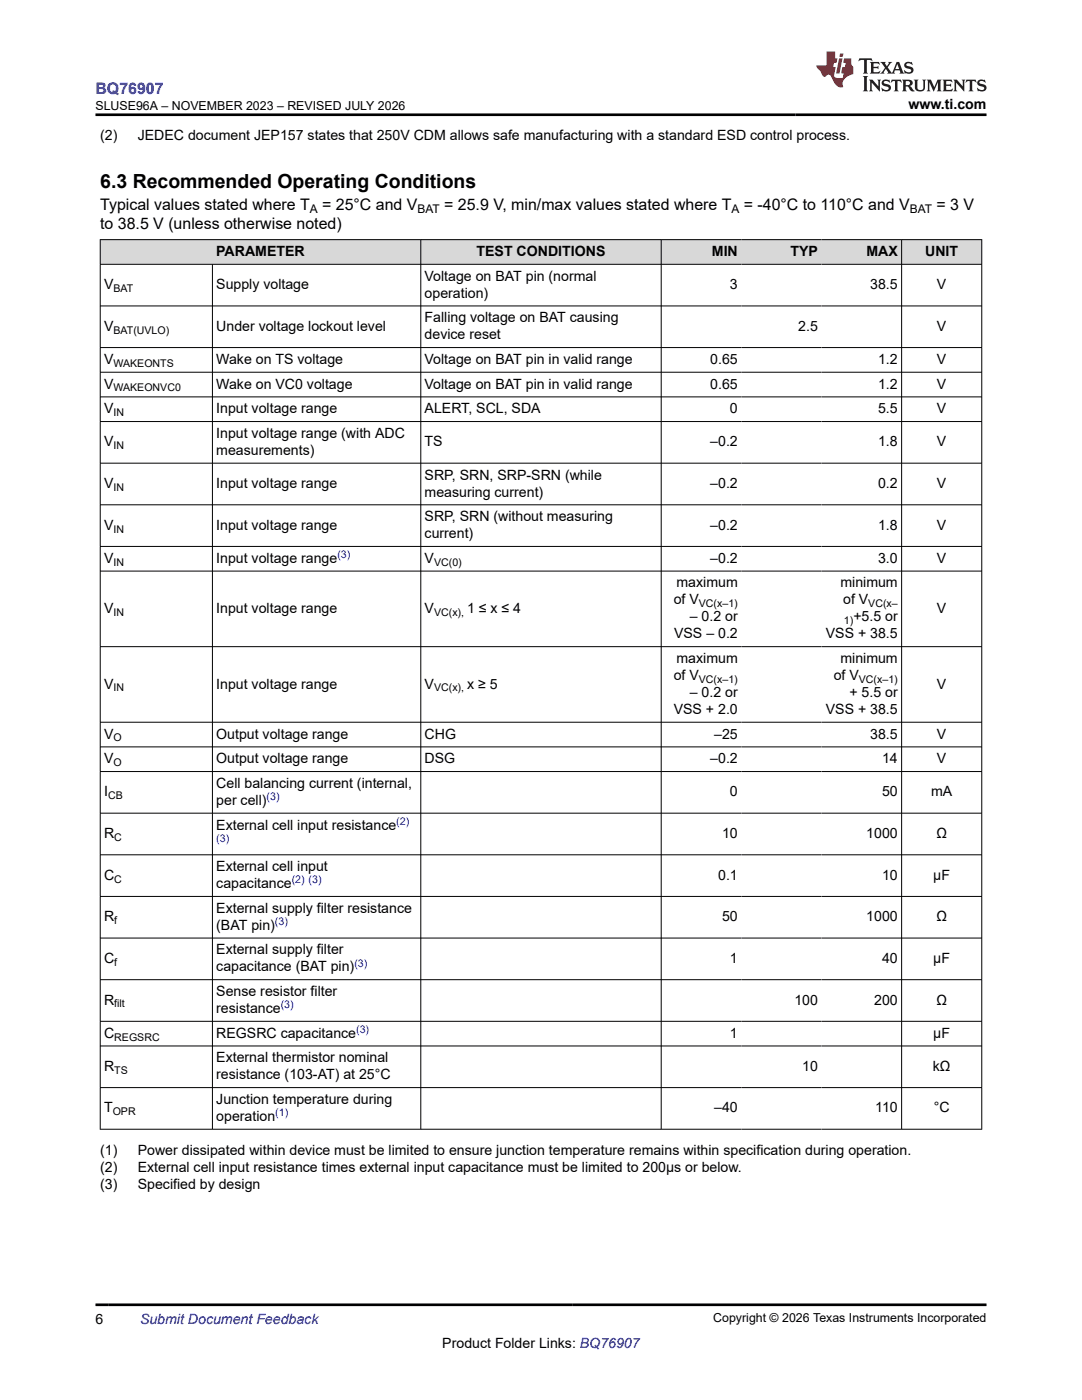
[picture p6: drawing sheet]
<svg xmlns="http://www.w3.org/2000/svg" width="216mm" height="279mm" viewBox="0 0 216 279" stroke-linecap="round" stroke-linejoin="round" font-family="sans-serif">
<defs><g id="words">
<text font-size="3.9" x="20" y="37.5">6.3 Recommended Operating Conditions</text>
<text font-size="3.2" fill="#00f" x="19.1" y="18.7">BQ76907</text>
<g font-size="3.2">
<text x="20" y="41.9">Typical values stated where T</text>
<text x="64.3" y="41.9">= 25°C and V</text>
<text x="88.6" y="41.9">= 25.9 V, min/max values stated where T</text>
<text x="148.4" y="41.9">= -40°C to 110°C and V</text>
<text x="186.9" y="41.9">= 3 V</text>
<text x="20" y="45.7">to 38.5 V (unless otherwise noted)</text>
</g>
<g font-size="2.8">
<text x="181.3" y="21.8">www.ti.com</text>
<text x="20" y="27.9">(2)</text>
<text x="27.5" y="27.9">JEDEC document JEP157 states that 250V CDM allows safe manufacturing with a standard ESD control process.</text>
<text x="43.2" y="51.1">PARAMETER</text>
<text x="95.1" y="51.1">TEST CONDITIONS</text>
<text x="142" y="51.1">MIN</text>
<text x="157.7" y="51.1">TYP</text>
<text x="172.9" y="51.1">MAX</text>
<text x="184.6" y="51.1">UNIT</text>
<text x="20.8" y="57.7">V</text>
<text x="43.2" y="57.7">Supply voltage</text>
<text x="84.7" y="56">Voltage on BAT pin (normal</text>
<text x="84.7" y="59.4">operation)</text>
<text x="145.7" y="57.7">3</text>
<text x="173.6" y="57.7">38.5</text>
<text x="187" y="57.7">V</text>
<text x="84.7" y="64.3">Falling voltage on BAT causing</text>
<text x="20.8" y="66">V</text>
<text x="43.2" y="66">Under voltage lockout level</text>
<text x="84.7" y="67.7">device reset</text>
<text x="159.3" y="66">2.5</text>
<text x="187" y="66">V</text>
<text x="20.8" y="72.6">V</text>
<text x="20.8" y="77.6">V</text>
<text x="43.2" y="72.6">Wake on TS voltage</text>
<text x="43.2" y="77.6">Wake on VC0 voltage</text>
<text x="84.7" y="72.6">Voltage on BAT pin in valid range</text>
<text x="84.7" y="77.6">Voltage on BAT pin in valid range</text>
<text x="141.7" y="72.6">0.65</text>
<text x="141.7" y="77.6">0.65</text>
<text x="175.2" y="72.6">1.2</text>
<text x="175.2" y="77.6">1.2</text>
<text x="187" y="72.6">V</text>
<text x="187" y="77.6">V</text>
<text x="20.8" y="82.5">V</text>
<text x="43.2" y="82.5">Input voltage range</text>
<text x="84.7" y="82.5">ALERT, SCL, SDA</text>
<text x="145.7" y="82.5">0</text>
<text x="175.2" y="82.5">5.5</text>
<text x="187" y="82.5">V</text>
<text x="20.8" y="89.1">V</text>
<text x="43.2" y="87.4">Input voltage range (with ADC</text>
<text x="84.7" y="89.1">TS</text>
<text x="141.7" y="89.1">–0.2</text>
<text x="175.2" y="89.1">1.8</text>
<text x="187" y="89.1">V</text>
<text x="43.2" y="90.8">measurements)</text>
<text x="84.7" y="95.7">SRP, SRN, SRP-SRN (while</text>
<text x="20.8" y="97.4">V</text>
<text x="43.2" y="97.4">Input voltage range</text>
<text x="84.7" y="99.1">measuring current)</text>
<text x="141.7" y="97.4">–0.2</text>
<text x="175.2" y="97.4">0.2</text>
<text x="187" y="97.4">V</text>
<text x="20.8" y="105.7">V</text>
<text x="43.2" y="105.7">Input voltage range</text>
<text x="84.7" y="104">SRP, SRN (without measuring</text>
<text x="84.7" y="107.4">current)</text>
<text x="141.7" y="105.7">–0.2</text>
<text x="175.2" y="105.7">1.8</text>
<text x="187" y="105.7">V</text>
<text x="20.8" y="112.3">V</text>
<text x="43.2" y="112.3">Input voltage range</text>
<text x="84.7" y="112.3">V</text>
<text x="141.7" y="112.3">–0.2</text>
<text x="175.2" y="112.3">3.0</text>
<text x="187" y="112.3">V</text>
<text x="135" y="117.2">maximum</text>
<text x="167.7" y="117.2">minimum</text>
<text x="20.8" y="122.3">V</text>
<text x="43.2" y="122.3">Input voltage range</text>
<text x="84.7" y="122.3">V</text>
<text x="93.2" y="122.3">1 ≤ x ≤ 4</text>
<text x="134.4" y="120.6">of V</text>
<text x="137.7" y="124">– 0.2 or</text>
<text x="168.2" y="120.6">of V</text>
<text x="170.3" y="124">+5.5 or</text>
<text x="187" y="122.3">V</text>
<text x="134.5" y="127.4">VSS – 0.2</text>
<text x="164.8" y="127.4">VSS + 38.5</text>
<text x="20.8" y="137.4">V</text>
<text x="43.2" y="137.4">Input voltage range</text>
<text x="84.7" y="137.4">V</text>
<text x="93.2" y="137.4">x ≥ 5</text>
<text x="134.4" y="135.7">of V</text>
<text x="135" y="132.3">maximum</text>
<text x="166.4" y="135.7">of V</text>
<text x="167.7" y="132.3">minimum</text>
<text x="187" y="137.4">V</text>
<text x="134.4" y="142.5">VSS + 2.0</text>
<text x="137.7" y="139.1">– 0.2 or</text>
<text x="164.8" y="142.5">VSS + 38.5</text>
<text x="169.5" y="139.1">+ 5.5 or</text>
<text x="20.8" y="147.4">V</text>
<text x="43.2" y="147.4">Output voltage range</text>
<text x="84.7" y="147.4">CHG</text>
<text x="142.5" y="147.4">–25</text>
<text x="173.6" y="147.4">38.5</text>
<text x="187" y="147.4">V</text>
<text x="20.8" y="152.3">V</text>
<text x="43.2" y="152.3">Output voltage range</text>
<text x="84.7" y="152.3">DSG</text>
<text x="141.7" y="152.3">–0.2</text>
<text x="176" y="152.3">14</text>
<text x="187" y="152.3">V</text>
<text x="20.8" y="158.9">I</text>
<text x="43.2" y="157.3">Cell balancing current (internal,</text>
<text x="43.2" y="160.6">per cell)</text>
<text x="145.7" y="158.9">0</text>
<text x="176" y="158.9">50</text>
<text x="185.8" y="158.9">mA</text>
<text x="20.8" y="167.3">R</text>
<text x="43.2" y="165.6">External cell input resistance</text>
<text x="144.1" y="167.3">10</text>
<text x="172.9" y="167.3">1000</text>
<text x="186.8" y="167.3">Ω</text>
<text x="43.2" y="173.9">External cell input</text>
<text x="20.8" y="175.6">C</text>
<text x="43.2" y="177.3">capacitance</text>
<text x="143.3" y="175.6">0.1</text>
<text x="176" y="175.6">10</text>
<text x="186.2" y="175.6">µF</text>
<text x="20.8" y="183.9">R</text>
<text x="43.2" y="182.2">External supply filter resistance</text>
<text x="43.2" y="185.6">(BAT pin)</text>
<text x="144.1" y="183.9">50</text>
<text x="172.9" y="183.9">1000</text>
<text x="186.8" y="183.9">Ω</text>
<text x="43.2" y="190.5">External supply filter</text>
<text x="20.8" y="192.2">C</text>
<text x="43.2" y="193.9">capacitance (BAT pin)</text>
<text x="145.7" y="192.2">1</text>
<text x="176" y="192.2">40</text>
<text x="186.2" y="192.2">µF</text>
<text x="20.8" y="200.5">R</text>
<text x="43.2" y="198.8">Sense resistor filter</text>
<text x="43.2" y="202.2">resistance</text>
<text x="158.5" y="200.5">100</text>
<text x="174.4" y="200.5">200</text>
<text x="186.8" y="200.5">Ω</text>
<text x="20.8" y="207.1">C</text>
<text x="43.2" y="207.1">REGSRC capacitance</text>
<text x="145.7" y="207.1">1</text>
<text x="186.2" y="207.1">µF</text>
<text x="20.8" y="213.7">R</text>
<text x="43.2" y="212">External thermistor nominal</text>
<text x="43.2" y="215.4">resistance (103-AT) at 25°C</text>
<text x="160.1" y="213.7">10</text>
<text x="186.1" y="213.7">kΩ</text>
<text x="43.2" y="220.3">Junction temperature during</text>
<text x="20.8" y="222">T</text>
<text x="43.2" y="223.7">operation</text>
<text x="142.5" y="222">–40</text>
<text x="174.6" y="222">110</text>
<text x="186.3" y="222">°C</text>
<text x="20" y="230.5">(1)</text>
<text x="20" y="233.9">(2)</text>
<text x="27.5" y="230.5">Power dissipated within device must be limited to ensure junction temperature remains within specification during operation.</text>
<text x="27.5" y="233.9">External cell input resistance times external input capacitance must be limited to 200µs or below.</text>
<text x="20" y="237.3">(3)</text>
<text x="27.5" y="237.3">Specified by design</text>
<text x="19.1" y="264.2">6</text>
<text x="88.3" y="269">Product Folder Links: BQ76907</text>
</g>
<text font-size="2.8" fill="#00f" x="27.9" y="264.2">Submit Document Feedback</text>
<g font-size="2.5">
<text x="19.1" y="21.9">SLUSE96A – NOVEMBER 2023 – REVISED JULY 2026</text>
<text x="142.3" y="263.9">Copyright © 2026 Texas Instruments Incorporated</text>
</g>
<g font-size="2.4">
<text x="61.8" y="42.5">A</text>
<text x="83.3" y="42.5">BAT</text>
<text x="146" y="42.5">A</text>
<text x="181.5" y="42.5">BAT</text>
</g>
<g font-size="2.1">
<text x="22.6" y="58.3">BAT</text>
<text x="22.6" y="66.6">BAT(UVLO)</text>
<text x="22.6" y="73.2">WAKEONTS</text>
<text x="22.6" y="78.1">WAKEONVC0</text>
<text x="22.6" y="83">IN</text>
<text x="22.6" y="89.7">IN</text>
<text x="22.6" y="98">IN</text>
<text x="22.6" y="106.3">IN</text>
<text x="22.6" y="112.9">IN</text>
<text x="86.6" y="112.9">VC(0)</text>
<text x="22.6" y="122.9">IN</text>
<text x="86.6" y="122.9">VC(x),</text>
<text x="139.5" y="121.2">VC(x–1)</text>
<text x="168.4" y="124.6">1)</text>
<text x="173.3" y="121.2">VC(x–</text>
<text x="22.6" y="138">IN</text>
<text x="86.6" y="138">VC(x),</text>
<text x="139.5" y="136.3">VC(x–1)</text>
<text x="171.4" y="136.3">VC(x–1)</text>
<text x="22.6" y="148">O</text>
<text x="22.6" y="152.9">O</text>
<text x="21.6" y="159.5">CB</text>
<text x="22.8" y="167.8">C</text>
<text x="22.8" y="176.1">C</text>
<text x="22.8" y="184.4">f</text>
<text x="22.8" y="192.7">f</text>
<text x="22.8" y="201">filt</text>
<text x="22.8" y="207.7">REGSRC</text>
<text x="22.8" y="214.3">TS</text>
<text x="22.5" y="222.6">OPR</text>
</g>
<g font-size="2.1" fill="#00f">
<text x="67.3" y="111.4">(3)</text>
<text x="53.2" y="159.7">(3)</text>
<text x="79.1" y="164.6">(2)</text>
<text x="43.2" y="168">(3)</text>
<text x="58.2" y="176.3">(2) (3)</text>
<text x="54.9" y="184.6">(3)</text>
<text x="70.7" y="192.9">(3)</text>
<text x="56" y="201.2">(3)</text>
<text x="71.1" y="206.2">(3)</text>
<text x="54.9" y="222.8">(1)</text>
</g>
</g></defs>
<g fill="#d8d8d8">
<path d="M20 47.8h175.9v4.9h-175.9z" fill-rule="evenodd"/>
<path d="M20.1 47.9h63.8v4.8h-63.8z" fill-rule="evenodd"/>
<path d="M84 47.9h47.9v4.8h-47.9z" fill-rule="evenodd"/>
<path d="M132 47.9h15.9v4.8h-15.9z" fill-rule="evenodd"/>
<path d="M147.9 47.9h16v4.8h-16z" fill-rule="evenodd"/>
<path d="M163.9 47.9h15.9v4.8h-15.9z" fill-rule="evenodd"/>
<path d="M180 47.9h15.8v4.8h-15.8z" fill-rule="evenodd"/>
</g>
<g fill="none" stroke="#000" stroke-width=".2">
<path d="M19.9 47.8h176.1M19.9 52.7h176.1M20 47.8v177.6M42.4 52.7v172.7M84 47.8v177.6M131.9 47.8v177.6M179.9 47.8v177.6M195.9 47.8v177.6M19.9 61.1h176.1M19.9 69.4h176.1M19.9 74.3h176.1M19.9 79.2h176.1"/>
<path d="M19.9 84.1h176.1M19.9 92.4h176.1M19.9 100.7h176.1M19.9 109.1h176.1M19.9 114h176.1M19.9 129.1h176.1M19.9 144.1h176.1M19.9 149.1h176.1M19.9 154h176.1M19.9 162.3h176.1M19.9 170.6h176.1M19.9 178.9h176.1"/>
<path d="M19.9 187.2h176.1M19.9 195.5h176.1M19.9 203.8h176.1M19.9 208.7h176.1M19.9 217.1h176.1M19.9 225.4h176.1"/>
</g>
<path d="M171.5 11.6l-.2 .6 .5-.2h.6v.1v2.2l-.2 .4h1l-.2-.4v-2.2v-.1h.5l.6 .2-.2-.6zM173.6 12.4l.2 .3v1.6l-.2 .4h1.9l.1-.6a1.08 1.08 0 0 1-1.3 .2v-.7h.6l.4 .2v-.7l-.4 .2h-.6v-.5l.2-.2a1 1 0 0 1 1 .3l-.1-.5zM175.7 12.4l.9 1.1-1 1.2h.9l-.2-.2 .5-.8 .4 .8-.2 .2h1.6l-.2-.2 .2-.5h.9l.1 .5-.1 .2h.9l-.2-.4-.8-1.9h-.5l-.9 2.1-.9-1.1 .9-1h-.8l.2 .2-.4 .6-.4-.6 .2-.2zM179 12.8l.4 1h-.7zM180.7 12.5a.65 .65 0 0 0-.2 .7 .65 .65 0 0 0 .6 .5l.6 .1 .1 .3a.79 .79 0 0 1-.7 .4 .79 .79 0 0 1-.7-.5l.1 .7 .2-.1a.93 .93 0 0 0 1.1 0 .93 .93 0 0 0 .4-.9 1.46 1.46 0 0 0-1.2-.6l-.1-.3a1.09 1.09 0 0 1 1.2 .2l-.2-.6-.1 .1-.5-.2zM172.2 15.2l.2 .4v2.2l-.2 .4h1l-.2-.4v-2.2l.2-.4zM173.4 15.9l.2 .4v1.5l-.2 .4h.8l-.3-.4 .1-1.3 1.6 1.8v-2l.2-.4h-.7l.1 .2 .1 1.1-1.2-1.3zM176.2 16a.65 .65 0 0 0-.2 .8 .65 .65 0 0 0 .6 .4l.6 .2 .1 .2a.79 .79 0 0 1-.7 .4 .79 .79 0 0 1-.7-.5l.1 .7 .2-.1a.93 .93 0 0 0 1.1 .1 .93 .93 0 0 0 .4-1 1.46 1.46 0 0 0-1.2-.5l-.1-.4a1.09 1.09 0 0 1 1.2 .2l-.1-.6-.2 .1-.5-.1zM177.9 15.9l-.1 .6a.63 .63 0 0 1 .8-.3v1.6l-.3 .4h1l-.2-.4v-1.6a.66 .66 0 0 1 .8 .3l-.1-.6zM180 15.9l.2 .4v1.5l-.2 .4h1l-.2-.2-.1-.7h.5l.1 .2a.79 .79 0 0 0 1.2 .6l-1-.9a.61 .61 0 0 0 .6-.6 .61 .61 0 0 0-.5-.7zM180.8 16.2h.1a.47 .47 0 0 1 .5 .1 .47 .47 0 0 1 .1 .5l-.1 .1-.7 .1zM182.3 15.9l.2 .2a2.27 2.27 0 0 0 .4 2 1.04 1.04 0 0 0 1.7-.7v-1.3l.2-.2h-.8l.2 .4v1.1a.6 .6 0 0 1-.6 .6 .6 .6 0 0 1-.6-.6v-1.1l.3-.4zM184.9 15.9l.2 .4v1.5l-.2 .4h.8l-.3-.4v-1.4l.9 1.9 .9-1.9v1.4l-.3 .4h1l-.2-.4v-1.5l.2-.4h-.8l-.7 1.5-.6-1.5zM188.1 15.9l.2 .4v1.5l-.2 .4h1.9l.1-.6a1.09 1.09 0 0 1-1.3 .2v-.7h.6l.4 .2v-.6l-.4 .2h-.6v-.6l.2-.1a1.01 1.01 0 0 1 1 .3l-.1-.6zM190.2 15.9l.3 .4v1.5l-.3 .4h.8l-.2-.4v-1.3l1.6 1.8v-2l.2-.4h-.7l.2 .2v1.1l-1.2-1.3zM192.8 15.9l-.1 .6a.63 .63 0 0 1 .8-.3v1.6l-.3 .4h1l-.2-.4v-1.6a.66 .66 0 0 1 .8 .3l-.1-.6zM195.2 16a.65 .65 0 0 0-.2 .8 .65 .65 0 0 0 .6 .4l.6 .2 .2 .2a.79 .79 0 0 1-.7 .4 .79 .79 0 0 1-.7-.5l.1 .7 .2-.1a.93 .93 0 0 0 1 .1 .93 .93 0 0 0 .5-1 1.46 1.46 0 0 0-1.3-.5v-.4a1.09 1.09 0 0 1 1.2 .2l-.2-.6-.2 .1-.5-.1z" fill="#231f20"/>
<path d="M164.9 10.3v2.7h-2l.1 .4 .8 1a.95 .95 0 0 0 1 .9 .59 .59 0 0 1 .5-.4 .59 .59 0 0 1 .5 .3l.4 .8a1.59 1.59 0 0 0 2.1 1.4 1.61 1.61 0 0 1 1-2.3l1-.3-.1-1.5a1.59 1.59 0 0 1-.3-1.7h-1.5l-.2 .9h.6l-.2 .9h-.5l-.2 .9v.3l.4 .1-.1 .9h-.7a.73 .73 0 0 1-1-.7l.3-1.5h-.5l.1-.9h.5l.2-.9h-.5v-1.3zM167.4 11.6l-.6 3.1h.7l.6-3.1zM167.6 10.7l-.1 .6h.7l.1-.6z" fill="#ed1c24"/>
<path d="M19.1 22.9h177.8M19.1 260.4h177.8" fill="none" stroke="#000" stroke-width=".53"/>
<use href="#words"/>
</svg>
